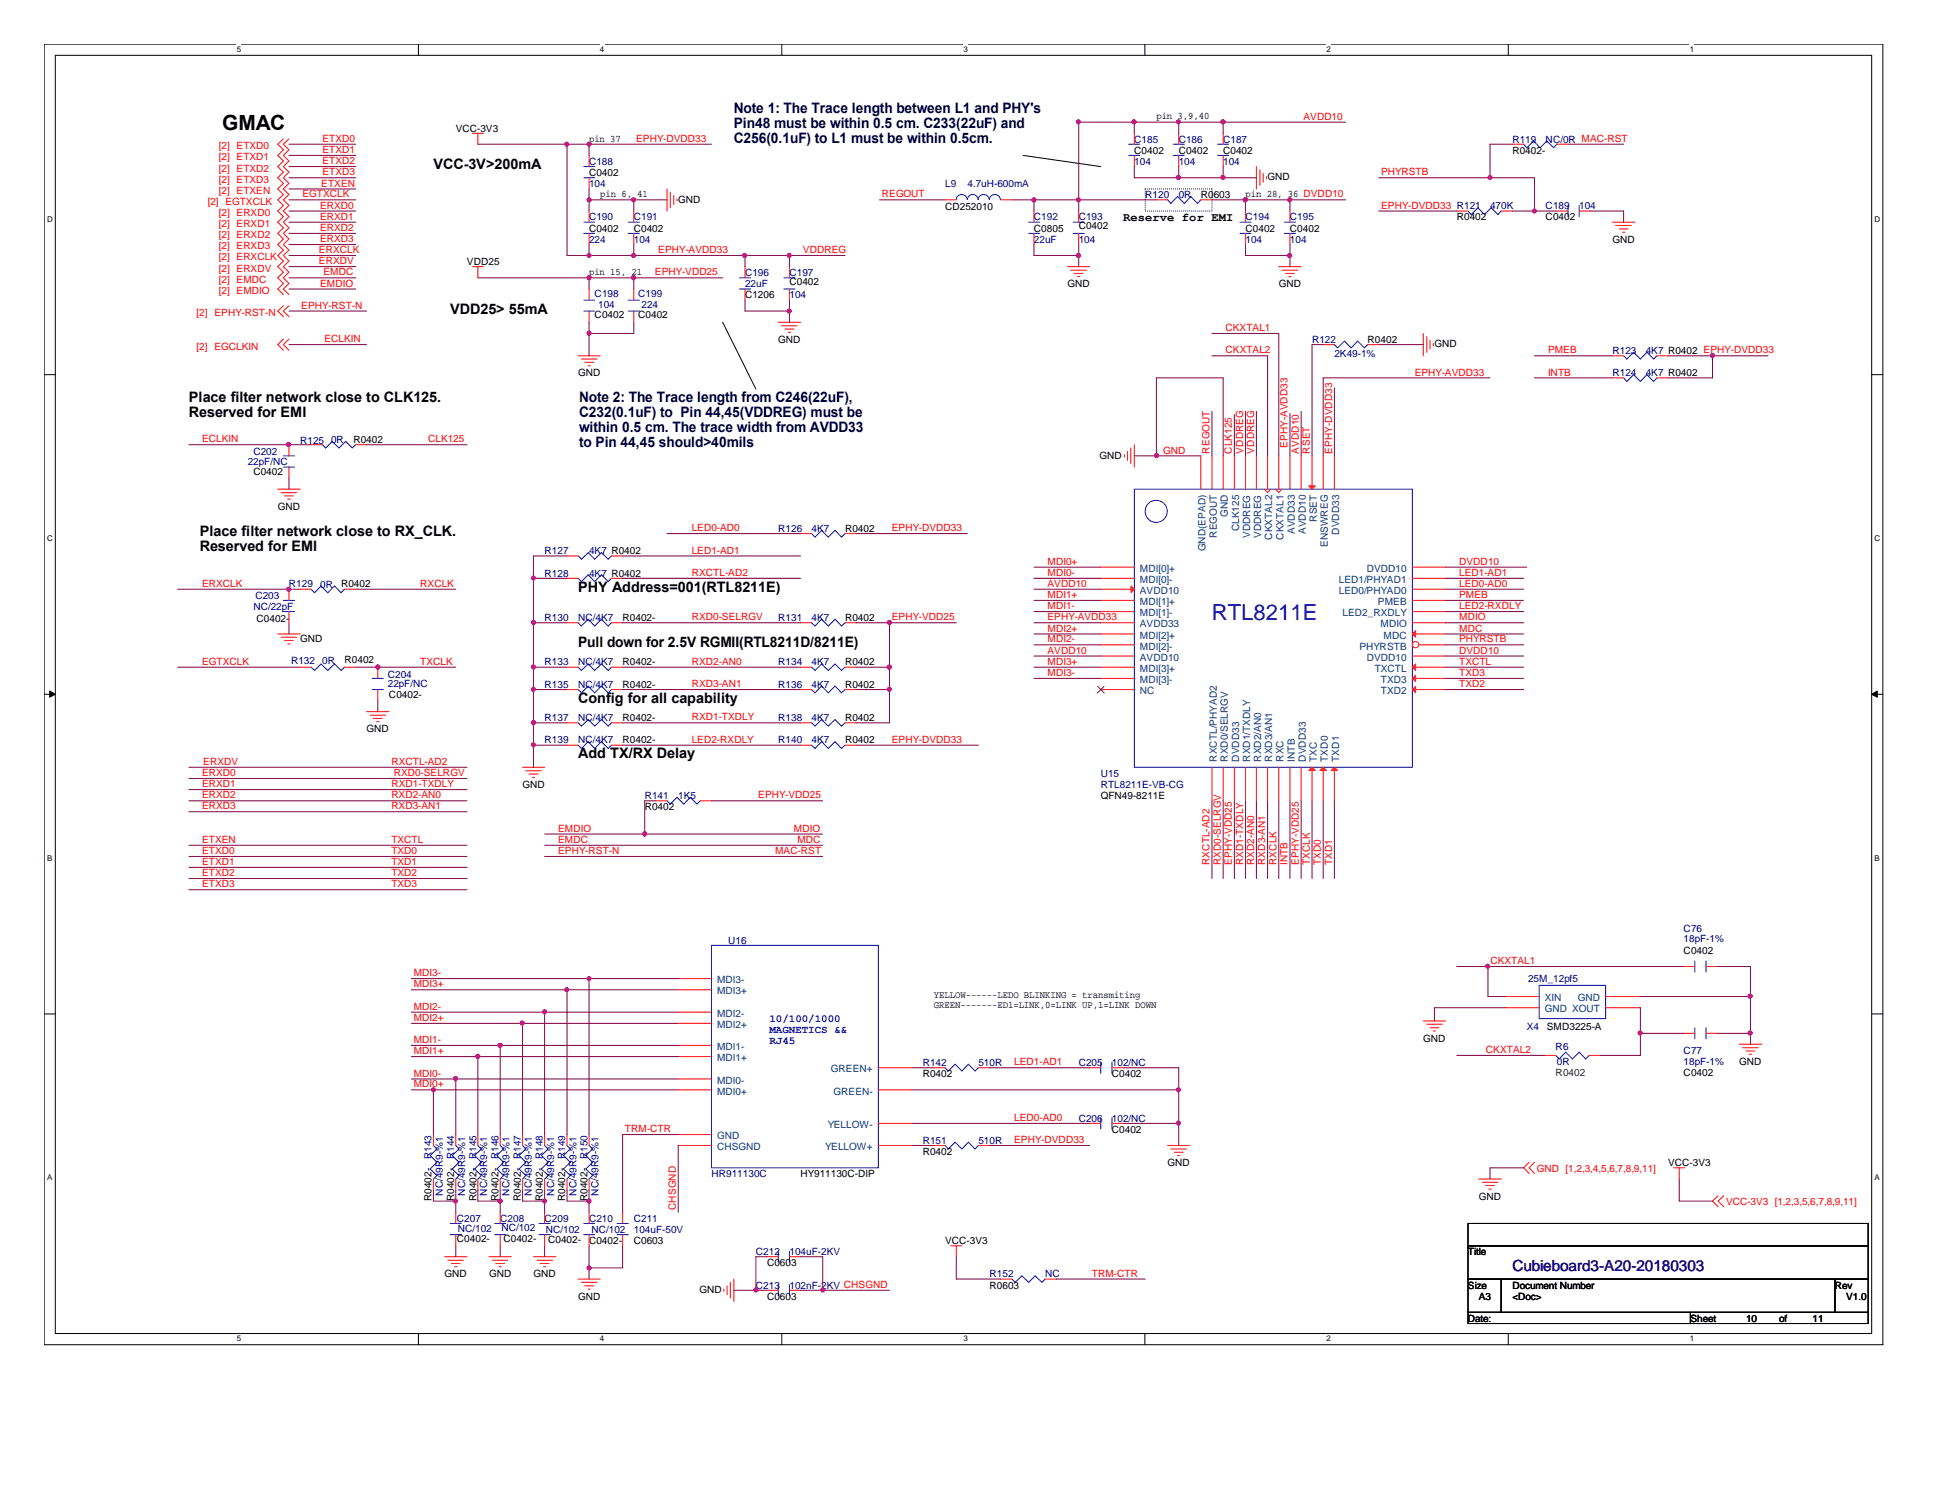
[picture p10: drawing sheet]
<svg xmlns="http://www.w3.org/2000/svg" width="279mm" height="216mm" viewBox="0 0 279 216" stroke-linecap="round" stroke-linejoin="round" font-family="sans-serif">
<defs><g id="words">
<text font-size="3.2" fill="#00f" x="174.4" y="89.2">RTL8211E</text>
<text font-size="3" x="32" y="18.7">GMAC</text>
<text font-size="2.2" fill="#400080" x="217.6" y="182.8">Cubieboard3-A20-20180303</text>
<g font-size="2.1" fill="#000040">
<text x="105.6" y="16.3">Note 1: The Trace length between L1 and PHY's</text>
<text x="105.6" y="18.4">Pin48 must be within 0.5 cm. C233(22uF) and</text>
<text x="105.6" y="20.6">C256(0.1uF) to L1 must be within 0.5cm.</text>
<text x="83.3" y="57.9">Note 2: The Trace length from C246(22uF),</text>
<text x="83.3" y="60">C232(0.1uF) to Pin 44,45(VDDREG) must be</text>
<text x="83.3" y="62.2">within 0.5 cm. The trace width from AVDD33</text>
<text x="83.3" y="64.3">to Pin 44,45 should&gt;40mils</text>
</g>
<g font-size="2.1">
<text x="62.4" y="24.3">VCC-3V&gt;200mA</text>
<text x="64.8" y="45.2">VDD25&gt; 55mA</text>
<text x="27.2" y="57.9">Place filter network close to CLK125.</text>
<text x="27.2" y="60">Reserved for EMI</text>
<text x="28.7" y="77.1">Place filter network close to RX_CLK.</text>
<text x="28.7" y="79.2">Reserved for EMI</text>
<text x="83.2" y="85.1">PHY Address=001(RTL8211E)</text>
<text x="83.2" y="93.1">Pull down for 2.5V RGMII(RTL8211D/8211E)</text>
<text x="83.2" y="101.1">Config for all capability</text>
<text x="83.2" y="109.1">Add TX/RX Delay</text>
</g>
<text font-size="1.7" x="161.6" y="31.8">Reserve for EMI</text>
<g font-size="1.6" fill="#00f">
<text x="110.7" y="147">10/100/1000</text>
<text x="110.7" y="148.6">MAGNETICS &amp;&amp;</text>
<text x="110.7" y="150.2">RJ45</text>
</g>
<g font-size="1.4">
<text x="166.4" y="17.1">pin 3,9,40</text>
<text x="65.6" y="18.9">VCC-3V3</text>
<text x="84.8" y="20.4">pin 37</text>
<text x="163.2" y="22.1">C0402</text>
<text x="169.6" y="22.1">C0402</text>
<text x="176" y="22.1">C0402</text>
<text x="217.6" y="22.1">R0402-</text>
<text x="84.8" y="25.3">C0402</text>
<text x="86.4" y="28.4">pin 6, 41</text>
<text x="97.6" y="29.2">GND</text>
<text x="172.8" y="28.5">R0603</text>
<text x="179.2" y="28.4">pin 28, 36 DVDD10</text>
<text x="182.4" y="26">GND</text>
<text x="84.8" y="33.3">C0402</text>
<text x="91.2" y="33.3">C0402</text>
<text x="136" y="30.3">CD252010</text>
<text x="148.8" y="33.3">C0805</text>
<text x="155.2" y="33">C0402</text>
<text x="179.2" y="33.3">C0402</text>
<text x="185.6" y="33.3">C0402</text>
<text x="209.6" y="31.7">R0402</text>
<text x="222.4" y="31.7">C0402</text>
<text x="232" y="34.9">GND</text>
<text x="67.2" y="38.1">VDD25</text>
<text x="84.8" y="39.5">pin 15, 21</text>
<text x="113.6" y="41">C0402</text>
<text x="153.6" y="41.3">GND</text>
<text x="184" y="41.3">GND</text>
<text x="85.6" y="45.8">C0402</text>
<text x="91.8" y="45.8">C0402</text>
<text x="107.2" y="42.9">C1206</text>
<text x="112" y="49.3">GND</text>
<text x="196.8" y="49.3">R0402</text>
<text x="206.4" y="50">GND</text>
<text x="83.2" y="54.1">GND</text>
<text x="50.8" y="63.7">R0402</text>
<text x="158.2" y="66">GND</text>
<text x="36.4" y="68.4">C0402</text>
<text x="40" y="73.3">GND</text>
<text x="121.6" y="76.5">R0402</text>
<text x="36.9" y="89.5">C0402-</text>
<text x="49.1" y="84.4">R0402</text>
<text x="89.6" y="89.3">R0402-</text>
<text x="121.6" y="89.3">R0402</text>
<text x="43.2" y="92.4">GND</text>
<text x="49.6" y="95.4">R0402</text>
<text x="89.6" y="95.7">R0402-</text>
<text x="121.6" y="95.7">R0402</text>
<text x="56" y="100.4">C0402-</text>
<text x="89.6" y="98.9">R0402-</text>
<text x="121.6" y="98.9">R0402</text>
<text x="52.7" y="105.3">GND</text>
<text x="89.6" y="106.9">R0402-</text>
<text x="89.6" y="103.7">R0402-</text>
<text x="121.6" y="103.7">R0402</text>
<text x="121.6" y="106.9">R0402</text>
<text x="75.2" y="113.3">GND</text>
<text x="92.8" y="116.5">R0402</text>
<text x="158.4" y="114.9">QFN49-8211E</text>
<text x="242.2" y="137.2">C0402</text>
<text x="134.4" y="143.6">YELLOW------LEDO BLINKING = transmiting</text>
<text x="134.4" y="145">GREEN-------ED1=LINK,0=LINK UP,1=LINK DOWN</text>
<text x="204.8" y="149.8">GND</text>
<text x="222.5" y="148.2">SMD3225-A</text>
<text x="132.8" y="154.9">R0402</text>
<text x="160" y="154.9">C0402</text>
<text x="242.2" y="154.8">C0402</text>
<text x="250.2" y="153.2">GND</text>
<text x="132.8" y="166.1">R0402</text>
<text x="160" y="162.9">C0402</text>
<text x="168" y="167.7">GND</text>
<text x="240" y="167.7">VCC-3V3</text>
<text x="62.1" y="172.8" transform="rotate(-90 62.1 172.8)">R0402-</text>
<text x="65.3" y="172.8" transform="rotate(-90 65.3 172.8)">R0402-</text>
<text x="68.5" y="172.8" transform="rotate(-90 68.5 172.8)">R0402-</text>
<text x="71.7" y="172.8" transform="rotate(-90 71.7 172.8)">R0402-</text>
<text x="74.9" y="172.8" transform="rotate(-90 74.9 172.8)">R0402-</text>
<text x="78.1" y="172.8" transform="rotate(-90 78.1 172.8)">R0402-</text>
<text x="81.3" y="172.8" transform="rotate(-90 81.3 172.8)">R0402-</text>
<text x="84.5" y="172.8" transform="rotate(-90 84.5 172.8)">R0402-</text>
<text x="115.2" y="169.3">HY911130C-DIP</text>
<text x="212.8" y="172.6">GND</text>
<text x="65.7" y="178.6">C0402-</text>
<text x="72.4" y="178.6">C0402-</text>
<text x="78.9" y="178.8">C0402-</text>
<text x="84.8" y="178.9">C0402-</text>
<text x="91.2" y="178.9">C0603</text>
<text x="136" y="178.9">VCC-3V3</text>
<text x="64" y="183.7">GND</text>
<text x="70.4" y="183.7">GND</text>
<text x="76.8" y="183.7">GND</text>
<text x="100.6" y="186">GND</text>
<text x="110.4" y="182.1">C0603</text>
<text x="142.4" y="185.3">R0603</text>
<text x="211.2" y="180.6">Title</text>
<text x="211.2" y="185.3">Size</text>
<text x="217.6" y="185.3">Document Number</text>
<text x="264" y="185.3">Rev</text>
<text x="83.2" y="186.9">GND</text>
<text x="110.4" y="186.9">C0603</text>
<text x="211.2" y="190.1">Date:</text>
<text x="212.8" y="186.9">A3</text>
<text x="217.6" y="186.9">&lt;Doc&gt;</text>
<text x="243.2" y="190.1">Sheet</text>
<text x="251.2" y="190.1">10</text>
<text x="256" y="190.1">of</text>
<text x="260.8" y="190.1">11</text>
<text x="265.6" y="186.9">V1.0</text>
</g>
<g font-size="1.4" fill="#f00">
<text x="187.5" y="17.2">AVDD10</text>
<text x="31.5" y="21.5">[2] ETXD0</text>
<text x="31.5" y="23.1">[2] ETXD1</text>
<text x="46.4" y="23.6">ETXD2</text>
<text x="46.4" y="22">ETXD1</text>
<text x="46.4" y="20.4">ETXD0</text>
<text x="91.5" y="20.4">EPHY-DVDD33</text>
<text x="29.9" y="29.5">[2] EGTXCLK</text>
<text x="31.5" y="24.7">[2] ETXD2</text>
<text x="31.5" y="26.3">[2] ETXD3</text>
<text x="31.5" y="27.9">[2] ETXEN</text>
<text x="43.5" y="28.4">EGTXCLK</text>
<text x="46.2" y="26.8">ETXEN</text>
<text x="46.4" y="25.2">ETXD3</text>
<text x="126.9" y="28.4">REGOUT</text>
<text x="198.7" y="25.2">PHYRSTB</text>
<text x="31.5" y="31.1">[2] ERXD0</text>
<text x="31.5" y="32.7">[2] ERXD1</text>
<text x="31.5" y="34.3">[2] ERXD2</text>
<text x="31.5" y="35.9">[2] ERXD3</text>
<text x="46.1" y="34.8">ERXD3</text>
<text x="46.1" y="33.2">ERXD2</text>
<text x="46.1" y="31.6">ERXD1</text>
<text x="46.1" y="30">ERXD0</text>
<text x="198.7" y="30">EPHY-DVDD33 R121</text>
<text x="31.5" y="37.5">[2] ERXCLK</text>
<text x="31.5" y="39.1">[2] ERXDV</text>
<text x="31.5" y="40.7">[2] EMDC</text>
<text x="45.9" y="36.4">ERXCLK</text>
<text x="45.9" y="38">ERXDV</text>
<text x="46.1" y="41.2">EMDIO</text>
<text x="46.5" y="39.6">EMDC</text>
<text x="94.2" y="39.6">EPHY-VDD25</text>
<text x="94.7" y="36.4">EPHY-AVDD33</text>
<text x="115.5" y="36.4">VDDREG</text>
<text x="28.3" y="45.5">[2] EPHY-RST-N</text>
<text x="31.5" y="42.3">[2] EMDIO</text>
<text x="43.3" y="44.4">EPHY-RST-N</text>
<text x="176.3" y="47.6">CKXTAL1</text>
<text x="28.3" y="50.3">[2] EGCLKIN</text>
<text x="46.7" y="49.2">ECLKIN</text>
<text x="176.3" y="50.8">CKXTAL2</text>
<text x="222.7" y="50.8">PMEB</text>
<text x="203.5" y="54">EPHY-AVDD33</text>
<text x="222.7" y="54">INTB</text>
<text x="29.1" y="63.6">ECLKIN</text>
<text x="61.6" y="63.6">CLK125</text>
<text x="167.3" y="65.2">GND</text>
<text x="174" y="65.2" transform="rotate(-90 174 65.2)">REGOUT</text>
<text x="177.2" y="65.2" transform="rotate(-90 177.2 65.2)">CLK125</text>
<text x="178.9" y="65.2" transform="rotate(-90 178.9 65.2)">VDDREG</text>
<text x="180.4" y="65.2" transform="rotate(-90 180.4 65.2)">VDDREG</text>
<text x="185.3" y="64.4" transform="rotate(-90 185.3 64.4)">EPHY-AVDD33</text>
<text x="186.9" y="65.2" transform="rotate(-90 186.9 65.2)">AVDD10</text>
<text x="188.4" y="65.2" transform="rotate(-90 188.4 65.2)">RSET</text>
<text x="191.6" y="65.2" transform="rotate(-90 191.6 65.2)">EPHY-DVDD33</text>
<text x="99.5" y="76.4">LED0-AD0</text>
<text x="128.3" y="76.4">EPHY-DVDD33</text>
<text x="99.5" y="79.6">LED1-AD1</text>
<text x="99.5" y="82.8">RXCTL-AD2</text>
<text x="150.7" y="82.8">MDI0-</text>
<text x="150.7" y="81.2">MDI0+</text>
<text x="209.9" y="82.8">LED1-AD1</text>
<text x="209.9" y="81.2">DVDD10</text>
<text x="29.1" y="84.4">ERXCLK</text>
<text x="60.5" y="84.4">RXCLK</text>
<text x="99.5" y="89.2">RXD0-SELRGV</text>
<text x="128.3" y="89.2">EPHY-VDD25</text>
<text x="150.7" y="84.4">AVDD10</text>
<text x="150.7" y="89.2">EPHY-AVDD33</text>
<text x="150.7" y="87.6">MDI1-</text>
<text x="150.7" y="86">MDI1+</text>
<text x="209.9" y="86">PMEB</text>
<text x="209.9" y="87.6">LED2-RXDLY</text>
<text x="209.9" y="89.2">MDIO</text>
<text x="209.9" y="84.4">LED0-AD0</text>
<text x="29.1" y="95.6">EGTXCLK</text>
<text x="60.5" y="95.6">TXCLK</text>
<text x="99.5" y="95.6">RXD2-AN0</text>
<text x="150.7" y="92.4">MDI2-</text>
<text x="150.7" y="95.6">MDI3+</text>
<text x="150.7" y="94">AVDD10</text>
<text x="150.7" y="90.8">MDI2+</text>
<text x="209.9" y="94">DVDD10</text>
<text x="209.9" y="90.8">MDC</text>
<text x="209.9" y="92.4">PHYRSTB</text>
<text x="209.9" y="95.6">TXCTL</text>
<text x="99.5" y="98.8">RXD3-AN1</text>
<text x="150.7" y="97.2">MDI3-</text>
<text x="209.9" y="97.2">TXD3</text>
<text x="209.9" y="98.8">TXD2</text>
<text x="99.5" y="103.6">RXD1-TXDLY</text>
<text x="99.5" y="106.8">LED2-RXDLY</text>
<text x="128.3" y="106.8">EPHY-DVDD33</text>
<text x="29.1" y="111.6">ERXD0</text>
<text x="29.1" y="113.2">ERXD1</text>
<text x="29.3" y="110">ERXDV</text>
<text x="56.3" y="110">RXCTL-AD2</text>
<text x="56.3" y="113.2">RXD1-TXDLY</text>
<text x="56.6" y="111.6">RXD0-SELRGV</text>
<text x="29.1" y="114.9">ERXD2</text>
<text x="29.1" y="116.4">ERXD3</text>
<text x="56.3" y="114.9">RXD2-AN0</text>
<text x="56.3" y="116.4">RXD3-AN1</text>
<text x="80.3" y="119.6">EMDIO</text>
<text x="109.1" y="114.9">EPHY-VDD25</text>
<text x="114.2" y="119.6">MDIO</text>
<text x="29.1" y="121.2">ETXEN</text>
<text x="29.1" y="122.9">ETXD0</text>
<text x="29.1" y="124.4">ETXD1</text>
<text x="56.3" y="121.2">TXCTL</text>
<text x="56.3" y="122.9">TXD0</text>
<text x="56.3" y="124.4">TXD1</text>
<text x="80.3" y="122.9">EPHY-RST-N</text>
<text x="80.3" y="121.2">EMDC</text>
<text x="111.5" y="122.9">MAC-RST</text>
<text x="114.7" y="121.2">MDC</text>
<text x="174" y="124.4" transform="rotate(-90 174 124.4)">RXCTL-AD2</text>
<text x="175.6" y="124.4" transform="rotate(-90 175.6 124.4)">RXD0-SELRGV</text>
<text x="177.2" y="124.4" transform="rotate(-90 177.2 124.4)">EPHY-VDD25</text>
<text x="178.9" y="124.4" transform="rotate(-90 178.9 124.4)">RXD1-TXDLY</text>
<text x="180.4" y="124.4" transform="rotate(-90 180.4 124.4)">RXD2-AN0</text>
<text x="182" y="124.4" transform="rotate(-90 182 124.4)">RXD3-AN1</text>
<text x="183.6" y="124.4" transform="rotate(-90 183.6 124.4)">RXCLK</text>
<text x="185.3" y="124.4" transform="rotate(-90 185.3 124.4)">INTB</text>
<text x="186.9" y="124.4" transform="rotate(-90 186.9 124.4)">EPHY-VDD25</text>
<text x="188.4" y="124.4" transform="rotate(-90 188.4 124.4)">TXCLK</text>
<text x="190" y="124.4" transform="rotate(-90 190 124.4)">TXD0</text>
<text x="191.6" y="124.4" transform="rotate(-90 191.6 124.4)">TXD1</text>
<text x="29.1" y="126">ETXD2</text>
<text x="29.1" y="127.6">ETXD3</text>
<text x="56.3" y="126">TXD2</text>
<text x="56.3" y="127.6">TXD3</text>
<text x="59.5" y="140.4">MDI3-</text>
<text x="59.5" y="142">MDI3+</text>
<text x="214.4" y="138.7">CKXTAL1</text>
<text x="59.5" y="146.9">MDI2+</text>
<text x="59.5" y="145.2">MDI2-</text>
<text x="59.5" y="154.9">MDI0-</text>
<text x="59.5" y="151.6">MDI1+</text>
<text x="59.5" y="150">MDI1-</text>
<text x="145.9" y="153.2">LED1-AD1</text>
<text x="213.8" y="151.5">CKXTAL2</text>
<text x="59.5" y="156.4">MDI0+</text>
<text x="145.9" y="161.2">LED0-AD0</text>
<text x="89.9" y="162.9">TRM-CTR</text>
<text x="145.9" y="164.4">EPHY-DVDD33</text>
<text x="221.1" y="168.5">GND [1,2,3,4,5,6,7,8,9,11]</text>
<text x="248.3" y="173.4">VCC-3V3 [1,2,3,5,6,7,8,9,11]</text>
<text x="97.2" y="174" transform="rotate(-90 97.2 174)">CHSGND</text>
<text x="157.1" y="183.6">TRM-CTR</text>
</g>
<g font-size="1.4" fill="#000080">
<text x="84.8" y="23.7">C188</text>
<text x="163.2" y="20.5">C185</text>
<text x="163.2" y="23.7">104</text>
<text x="169.6" y="20.5">C186</text>
<text x="169.6" y="23.7">104</text>
<text x="176" y="20.5">C187</text>
<text x="176" y="23.7">104</text>
<text x="217.6" y="20.5">R119</text>
<text x="222.4" y="20.5">NC/0R MAC-RST</text>
<text x="84.8" y="26.9">104</text>
<text x="136" y="26.9">L9</text>
<text x="139.2" y="26.9">4.7uH-600mA</text>
<text x="164.8" y="28.5">R120</text>
<text x="169.6" y="28.5">0R</text>
<text x="84.8" y="31.7">C190</text>
<text x="84.8" y="34.9">224</text>
<text x="91.2" y="31.7">C191</text>
<text x="91.2" y="34.9">104</text>
<text x="148.8" y="31.7">C192</text>
<text x="148.8" y="34.9">22uF</text>
<text x="155.2" y="31.7">C193</text>
<text x="155.2" y="34.9">104</text>
<text x="179.2" y="31.7">C194</text>
<text x="179.2" y="34.9">104</text>
<text x="185.6" y="31.7">C195</text>
<text x="185.6" y="34.9">104</text>
<text x="214.4" y="30.1">470K</text>
<text x="222.4" y="30.1">C189</text>
<text x="227.2" y="30.1">104</text>
<text x="107.2" y="39.7">C196</text>
<text x="107.2" y="41.3">22uF</text>
<text x="113.6" y="39.7">C197</text>
<text x="85.6" y="42.8">C198</text>
<text x="86.1" y="44.4">104</text>
<text x="91.8" y="42.8">C199</text>
<text x="92.3" y="44.4">224</text>
<text x="113.6" y="42.9">104</text>
<text x="188.8" y="49.3">R122</text>
<text x="192" y="51.4">2K49-1%</text>
<text x="232" y="50.9">R123</text>
<text x="236.8" y="50.9">4K7 R0402 EPHY-DVDD33</text>
<text x="232" y="54.1">R124</text>
<text x="236.8" y="54.1">4K7 R0402</text>
<text x="36.4" y="65.5">C202</text>
<text x="43.2" y="63.9">R125</text>
<text x="47.6" y="63.7">0R</text>
<text x="35.6" y="66.9">22pF/NC</text>
<text x="112" y="76.5">R126</text>
<text x="116.8" y="76.5">4K7</text>
<text x="78.4" y="79.7">R127</text>
<text x="78.4" y="82.9">R128</text>
<text x="84.8" y="79.7">4K7 R0402</text>
<text x="84.8" y="82.9">4K7 R0402</text>
<text x="36.4" y="87.7">NC/22pF</text>
<text x="36.7" y="86.1">C203</text>
<text x="41.6" y="84.4">R129</text>
<text x="46.1" y="84.5">0R</text>
<text x="78.4" y="89.3">R130</text>
<text x="83.2" y="89.3">NC/4K7</text>
<text x="112" y="89.3">R131</text>
<text x="116.8" y="89.3">4K7</text>
<text x="41.9" y="95.5">R132</text>
<text x="46.3" y="95.5">0R</text>
<text x="78.4" y="95.7">R133</text>
<text x="83.2" y="95.7">NC/4K7</text>
<text x="112" y="95.7">R134</text>
<text x="116.8" y="95.7">4K7</text>
<text x="55.8" y="97.5">C204</text>
<text x="55.8" y="98.8">22pF/NC</text>
<text x="78.4" y="98.9">R135</text>
<text x="83.2" y="98.9">NC/4K7</text>
<text x="112" y="98.9">R136</text>
<text x="116.8" y="98.9">4K7</text>
<text x="78.4" y="106.9">R139</text>
<text x="78.4" y="103.7">R137</text>
<text x="83.2" y="106.9">NC/4K7</text>
<text x="83.2" y="103.7">NC/4K7</text>
<text x="112" y="103.7">R138</text>
<text x="112" y="106.9">R140</text>
<text x="116.8" y="103.7">4K7</text>
<text x="116.8" y="106.9">4K7</text>
<text x="158.4" y="111.7">U15</text>
<text x="158.4" y="113.3">RTL8211E-VB-CG</text>
<text x="92.8" y="114.9">R141</text>
<text x="97.6" y="114.9">1K5</text>
<text x="104.8" y="135.7">U16</text>
<text x="242.2" y="134">C76</text>
<text x="242.2" y="135.6">18pF-1%</text>
<text x="219.8" y="141.2">25M_12pf5</text>
<text x="219.7" y="148.2">X4</text>
<text x="132.8" y="153.3">R142</text>
<text x="140.8" y="153.3">510R</text>
<text x="155.2" y="153.3">C205</text>
<text x="160" y="153.3">102/NC</text>
<text x="223.8" y="151.1">R6</text>
<text x="224" y="153.2">0R</text>
<text x="242.2" y="151.6">C77</text>
<text x="242.2" y="153.2">18pF-1%</text>
<text x="155.2" y="161.3">C206</text>
<text x="160" y="161.3">102/NC</text>
<text x="62.1" y="166.7" transform="rotate(-90 62.1 166.7)">R143</text>
<text x="65.3" y="166.7" transform="rotate(-90 65.3 166.7)">R144</text>
<text x="68.5" y="166.7" transform="rotate(-90 68.5 166.7)">R145</text>
<text x="71.7" y="166.7" transform="rotate(-90 71.7 166.7)">R146</text>
<text x="74.9" y="166.7" transform="rotate(-90 74.9 166.7)">R147</text>
<text x="78.1" y="166.7" transform="rotate(-90 78.1 166.7)">R148</text>
<text x="81.3" y="166.7" transform="rotate(-90 81.3 166.7)">R149</text>
<text x="84.5" y="166.7" transform="rotate(-90 84.5 166.7)">R150</text>
<text x="132.8" y="164.5">R151</text>
<text x="140.8" y="164.5">510R</text>
<text x="63.7" y="172" transform="rotate(-90 63.7 172)">NC/49R9-%1</text>
<text x="66.9" y="172" transform="rotate(-90 66.9 172)">NC/49R9-%1</text>
<text x="70.1" y="172" transform="rotate(-90 70.1 172)">NC/49R9-%1</text>
<text x="73.3" y="172" transform="rotate(-90 73.3 172)">NC/49R9-%1</text>
<text x="76.5" y="172" transform="rotate(-90 76.5 172)">NC/49R9-%1</text>
<text x="79.7" y="172" transform="rotate(-90 79.7 172)">NC/49R9-%1</text>
<text x="82.9" y="172" transform="rotate(-90 82.9 172)">NC/49R9-%1</text>
<text x="86.1" y="172" transform="rotate(-90 86.1 172)">NC/49R9-%1</text>
<text x="102.4" y="169.3">HR911130C</text>
<text x="65.7" y="175.7">C207</text>
<text x="65.9" y="177.2">NC/102</text>
<text x="72" y="175.7">C208</text>
<text x="72.1" y="177">NC/102</text>
<text x="78.4" y="175.7">C209</text>
<text x="78.5" y="177.3">NC/102</text>
<text x="84.8" y="175.7">C210</text>
<text x="85.1" y="177.3">NC/102</text>
<text x="91.2" y="175.7">C211</text>
<text x="91.2" y="177.3">104uF-50V</text>
<text x="108.8" y="185.3">C213</text>
<text x="108.8" y="180.6">C212</text>
<text x="113.6" y="185.3">102nF-2KV CHSGND</text>
<text x="113.6" y="180.6">104uF-2KV</text>
<text x="142.4" y="183.7">R152</text>
<text x="150.4" y="183.7">NC</text>
</g>
<g font-size="1.4" fill="#004080">
<text x="175" y="77.3" transform="rotate(-90 175 77.3)">REGOUT</text>
<text x="176.7" y="74.4" transform="rotate(-90 176.7 74.4)">GND</text>
<text x="178.3" y="76.4" transform="rotate(-90 178.3 76.4)">CLK125</text>
<text x="179.9" y="77.4" transform="rotate(-90 179.9 77.4)">VDDREG</text>
<text x="181.4" y="77.4" transform="rotate(-90 181.4 77.4)">VDDREG</text>
<text x="183" y="77.6" transform="rotate(-90 183 77.6)">CKXTAL2</text>
<text x="184.7" y="77.6" transform="rotate(-90 184.7 77.6)">CKXTAL1</text>
<text x="186.3" y="76.8" transform="rotate(-90 186.3 76.8)">AVDD33</text>
<text x="187.9" y="76.8" transform="rotate(-90 187.9 76.8)">AVDD10</text>
<text x="189.4" y="75.1" transform="rotate(-90 189.4 75.1)">RSET</text>
<text x="192.7" y="76.9" transform="rotate(-90 192.7 76.9)">DVDD33</text>
<text x="164" y="82.3">MDI[0]+</text>
<text x="164" y="83.9">MDI[0]-</text>
<text x="173.4" y="79.3" transform="rotate(-90 173.4 79.3)">GND(EPAD)</text>
<text x="191.1" y="78.7" transform="rotate(-90 191.1 78.7)">ENSWREG</text>
<text x="192.6" y="83.9">LED1/PHYAD1</text>
<text x="196.6" y="82.3">DVDD10</text>
<text x="164" y="85.4">AVDD10</text>
<text x="164" y="87">MDI[1]+</text>
<text x="164" y="88.6">MDI[1]-</text>
<text x="192.6" y="85.4">LED0/PHYAD0</text>
<text x="193.2" y="88.6">LED2_RXDLY</text>
<text x="198.2" y="87">PMEB</text>
<text x="164" y="90.3">AVDD33</text>
<text x="164" y="91.9">MDI[2]+</text>
<text x="164" y="93.4">MDI[2]-</text>
<text x="164" y="95">AVDD10</text>
<text x="195.6" y="93.4">PHYRSTB</text>
<text x="196.6" y="95">DVDD10</text>
<text x="198.6" y="90.3">MDIO</text>
<text x="199.1" y="91.9">MDC</text>
<text x="164" y="96.6">MDI[3]+</text>
<text x="164" y="98.3">MDI[3]-</text>
<text x="164" y="99.9">NC</text>
<text x="197.8" y="96.6">TXCTL</text>
<text x="198.7" y="99.9">TXD2</text>
<text x="198.7" y="98.3">TXD3</text>
<text x="175" y="109.6" transform="rotate(-90 175 109.6)">RXCTL/PHYAD2</text>
<text x="176.7" y="109.6" transform="rotate(-90 176.7 109.6)">RXD0/SELRGV</text>
<text x="178.3" y="109.6" transform="rotate(-90 178.3 109.6)">DVDD33</text>
<text x="179.9" y="109.6" transform="rotate(-90 179.9 109.6)">RXD1/TXDLY</text>
<text x="181.4" y="109.6" transform="rotate(-90 181.4 109.6)">RXD2/AN0</text>
<text x="183" y="109.6" transform="rotate(-90 183 109.6)">RXD3/AN1</text>
<text x="184.7" y="109.6" transform="rotate(-90 184.7 109.6)">RXC</text>
<text x="186.3" y="109.6" transform="rotate(-90 186.3 109.6)">INTB</text>
<text x="187.9" y="109.6" transform="rotate(-90 187.9 109.6)">DVDD33</text>
<text x="189.4" y="109.6" transform="rotate(-90 189.4 109.6)">TXC</text>
<text x="191.1" y="109.6" transform="rotate(-90 191.1 109.6)">TXD0</text>
<text x="192.7" y="109.6" transform="rotate(-90 192.7 109.6)">TXD1</text>
<text x="103.2" y="143">MDI3+</text>
<text x="103.2" y="141.4">MDI3-</text>
<text x="103.2" y="147.9">MDI2+</text>
<text x="103.2" y="146.3">MDI2-</text>
<text x="222.2" y="144">XIN</text>
<text x="222.2" y="145.6">GND XOUT</text>
<text x="227" y="144">GND</text>
<text x="103.2" y="155.9">MDI0-</text>
<text x="103.2" y="152.7">MDI1+</text>
<text x="103.2" y="151">MDI1-</text>
<text x="119.5" y="154.3">GREEN+</text>
<text x="103.2" y="157.4">MDI0+</text>
<text x="119.9" y="157.4">GREEN-</text>
<text x="103.2" y="165.4">CHSGND</text>
<text x="103.2" y="163.9">GND</text>
<text x="118.7" y="165.4">YELLOW+</text>
<text x="119.1" y="162.3">YELLOW-</text>
</g>
<text font-size="1.4" fill="#008000" x="223.8" y="154.8">R0402</text>
<g font-size="1.1">
<text x="34.1" y="7.5">5</text>
<text x="86.3" y="7.5">4</text>
<text x="138.6" y="7.5">3</text>
<text x="190.8" y="7.5">2</text>
<text x="243.1" y="7.5">1</text>
<text x="6.8" y="31.9">D</text>
<text x="269.7" y="31.9">D</text>
<text x="6.8" y="77.8">C</text>
<text x="269.7" y="77.8">C</text>
<text x="6.8" y="123.8">B</text>
<text x="269.7" y="123.8">B</text>
<text x="6.8" y="169.8">A</text>
<text x="269.7" y="169.8">A</text>
<text x="34.1" y="193">5</text>
<text x="86.3" y="193">4</text>
<text x="138.6" y="193">3</text>
<text x="190.8" y="193">2</text>
<text x="243.1" y="193">1</text>
</g>
</g></defs>
<path d="M6.3 6.3h264.6v187.1h-264.6zM8 8h261.3v183.8h-261.3z" fill="none" stroke="#000" stroke-width=".14"/>
<g fill="#fff">
<path d="M34.1 6.4h.6v1.3h-.6z"/>
<path d="M34.1 191.9h.6v1.3h-.6z"/>
</g>
<path d="M60.2 6.3v1.7M60.2 191.8v1.6" fill="none" stroke="#000" stroke-width=".14"/>
<g fill="#fff">
<path d="M86.3 6.4h.6v1.3h-.6z"/>
<path d="M86.3 191.9h.6v1.3h-.6z"/>
</g>
<path d="M112.5 6.3v1.7M112.5 191.8v1.6" fill="none" stroke="#000" stroke-width=".14"/>
<g fill="#fff">
<path d="M138.6 6.4h.6v1.3h-.6z"/>
<path d="M138.6 191.9h.6v1.3h-.6z"/>
</g>
<path d="M164.7 6.3v1.7M164.7 191.8v1.6" fill="none" stroke="#000" stroke-width=".14"/>
<g fill="#fff">
<path d="M190.8 6.4h.6v1.3h-.6z"/>
<path d="M190.8 191.9h.6v1.3h-.6z"/>
</g>
<path d="M217 6.3v1.7M217 191.8v1.6" fill="none" stroke="#000" stroke-width=".14"/>
<g fill="#fff">
<path d="M243.1 6.4h.6v1.3h-.6z"/>
<path d="M243.1 191.9h.6v1.3h-.6z"/>
<path d="M6.8 30.8h.7v1.3h-.7z"/>
<path d="M269.7 30.8h.8v1.3h-.8z"/>
<path d="M6.8 76.7h.7v1.4h-.7z"/>
<path d="M269.7 76.7h.8v1.4h-.8z"/>
</g>
<path d="M6.3 53.9h1.7M269.3 53.9h1.6" fill="none" stroke="#000" stroke-width=".14"/>
<g fill="#fff">
<path d="M6.8 122.7h.7v1.3h-.7z"/>
<path d="M269.7 122.7h.7v1.3h-.7z"/>
</g>
<path d="M6.3 99.9h1.7M269.3 99.9h1.6" fill="none" stroke="#000" stroke-width=".14"/>
<g fill="#000" stroke="#000" stroke-width=".14">
<path d="M7.2 99.4l.8 .5-.8 .4z" fill-rule="evenodd"/>
<path d="M269.3 99.9l.8-.5v.9z" fill-rule="evenodd"/>
</g>
<g fill="#fff">
<path d="M6.8 168.7h.7v1.3h-.7z"/>
<path d="M269.7 168.7h.7v1.3h-.7z"/>
</g>
<path d="M147.2 22.4l11.2 1.6M104 46.4l4.8 9.6M6.3 145.8h1.7M269.3 145.8h1.6M211.2 176h57.6v3.2h-57.6zM211.2 179.2h57.6v4.8h-57.6zM211.2 184h4.8v4.8h-4.8zM211.2 188.8h32v1.6h-32zM216 184h48v4.8h-48zM243.2 188.8h25.6v1.6h-25.6zM264 184h4.8v4.8h-4.8z" fill="none" stroke="#000" stroke-width=".14"/>
<path d="M164.8 27.2v3.2M164.8 27.2h9.6M174.4 27.2v3.2M174.4 30.4h-9.6" fill="none" stroke="#000" stroke-width=".14" stroke-dasharray="0 .3"/>
<g fill="none" stroke="#f00" stroke-width=".14">
<path d="M40.8 20l-.8 .7 .8 .8-.8 .9 .8 .8-.8 .8 .8 .8-.8 .8 .8 .8-.8 .8 .8 .8-.8 .7 .8 .8-.8 .9 .8 .8-.8 .8 .8 .8-.8 .8 .8 .8-.8 .8 .8 .8-.8 .7 .8 .8-.8 .9 .8 .8-.8 .8 .8 .8-.8 .8 .8 .8M41.6 20l-.8 .7 .8 .8-.8 .9 .8 .8-.8 .8 .8 .8-.8 .8 .8 .8-.8 .8 .8 .8-.8 .7 .8 .8-.8 .9 .8 .8-.8 .8 .8 .8-.8 .8 .8 .8-.8 .8 .8 .8-.8 .7 .8 .8-.8 .9 .8 .8-.8 .8 .8 .8-.8 .8 .8 .8M68 19.2h1.6M68.7 19.2v1.5M169.6 19.2v1.5M176 19.2v1.5M68 38.4h1.6M68.7 38.4v1.6M91.2 30.4v1.6M91.2 33.6v1.6M96 27.2v3.2M96.4 27.6v2.3"/>
<path d="M96.9 28.1v1.3M97.4 28.6v.3M148.8 30.4v1.6M148.8 33.6v1.6M153.6 38.4h3.2M154.1 38.9h2.2M154.5 39.3h1.3M155 39.8h.3M155.2 30.4v1.6M155.2 33.6v1.6M166.4 28.7h1.6M169.6 22.4v1.6"/>
<path d="M172.8 28.7h1.6M176 22.4v1.6M179.2 30.4v1.6M179.2 33.6v1.6M180.8 24v3.2M181.3 24.4v2.3M181.7 24.9v1.3M182.2 25.4v.3M184 38.4h3.2M184.4 38.9h2.3M185 39.3h1.2M185.4 39.8h.4"/>
<path d="M185.6 30.4v1.6M185.6 33.6v1.6M217.6 20.7h1.6M224 30.4h1.6M224 20.7h1.6M227.2 30.4h1.6M232 32h3.2M232.5 32.4h2.2M233 32.9h1.2M233.4 33.4h.4M40.8 48.8l-.8 .8 .8 .8M40.8 44l-.8 .7 .8 .9"/>
<path d="M41.6 48.8l-.8 .8 .8 .8M41.6 44l-.8 .7 .8 .9M83.2 51.2h3.2M83.7 51.6h2.2M84.1 52.1h1.3M84.6 52.6h.3M112 46.4h3.2M112.4 46.9h2.3M112.9 47.3h1.3M113.4 47.8h.3M190.4 49.6h1.6M196.8 49.6h1.6"/>
<path d="M204.8 48v3.2M205.3 48.4v2.3M205.7 48.9v1.3M206.2 49.4v.3M232 51.2h1.6M232 54.4h1.6M238.4 51.2h1.6M238.4 54.4h1.6M40 70.4h3.2M40.4 70.9h2.3M40.9 71.3h1.3M41.4 71.8h.3"/>
<path d="M81.6 80h1.6M88 80h1.6M115.2 76.8h1.6M121.6 76.8h1.6M161.8 65.4v.3M162.2 64.9v1.3M162.7 64.4v2.3M163.2 64v3.2M40 91.2h3.2M40.4 91.7h2.3M40.9 92.1h1.3M41.4 92.6h.3"/>
<path d="M43.2 96h1.5M43.2 84.8h1.5M49.6 96h1.6M49.6 84.8h1.6M54.4 96v1.6M54.4 99.2v1.6M81.6 99.2h1.6M81.6 96h1.6M81.6 83.2h1.6M88 99.2h1.6M88 96h1.6M88 83.2h1.6"/>
<path d="M115.2 99.2h1.6M115.2 96h1.6M115.2 89.6h1.6M121.6 99.2h1.6M121.6 96h1.6M121.6 89.6h1.6M158.4 91.2h4.8M158.4 99.2h4.8M158.4 96h4.8M158.4 84.8h4.8M158.4 89.6h4.8M158.4 83.2h4.8"/>
<path d="M158.4 81.6h4.8M158.4 86.4h4.8M158.4 88h4.8M158.4 92.8h4.8M158.4 94.4h4.8M158.4 97.6h4.8M203.2 99.2h4.8M203.2 96h4.8M203.2 94.4h4.8M203.2 97.6h4.8M52.7 102.4h3.3M53.3 102.9h2.2"/>
<path d="M53.7 103.3h1.3M54.2 103.8h.3M75.2 110.4h3.2M75.6 110.9h2.3M76.1 111.3h1.3M76.6 111.8h.3M81.6 107.2h1.6M88 107.2h1.6M94.4 115.2h1.6M100.8 115.2h1.6M115.2 104h1.6M121.6 104h1.6"/>
<path d="M174.4 110.4v4.8M176 110.4v4.8M177.6 110.4v4.8M179.2 110.4v4.8M180.8 110.4v4.8M182.4 110.4v4.8M184 110.4v4.8M185.6 110.4v4.8M187.2 110.4v4.8M188.8 110.4v4.8M190.4 110.4v4.8M192 110.4v4.8"/>
<path d="M97.6 156.8h4.8M97.6 155.2h4.8M97.6 152h4.8M97.6 147.2h4.8M97.6 145.6h4.8M97.6 150.4h4.8M97.6 142.4h4.8M97.6 140.8h4.8M126.4 156.8h4.8M126.4 153.6h4.8M134.4 153.6h1.6M140.8 153.6h1.6"/>
<path d="M204.8 146.9h3.2M205.3 147.3h2.2M205.7 147.8h1.3M206.2 148.3h.3M216.6 143.3h4.8M216.6 144.9h4.8M231 143.3h4.8M231 144.9h4.8M242.2 148.6h1.6M245.4 148.6h1.6M250.2 150.2h3.2M250.7 150.7h2.2"/>
<path d="M251.2 151.2h1.3M251.7 151.6h.3M65.6 163.2v1.6M65.6 169.6v1.6M68.7 163.2v1.6M68.7 169.6v1.6M72 174.4v1.6M72 177.6v1.6M75.2 163.2v1.6M75.2 169.6v1.6M78.4 163.2v1.6M78.4 169.6v1.6"/>
<path d="M78.4 174.4v1.6M78.4 177.6v1.6M81.6 163.2v1.6M81.6 169.6v1.6M84.8 163.2v1.6M84.8 169.6v1.6M84.8 174.4v1.6M84.8 177.6v1.6M89.6 174.4v1.6M89.6 177.6v1.6M97.6 164.8h4.8M97.6 163.2h4.8"/>
<path d="M126.4 164.8h4.8M126.4 161.6h4.8M134.4 164.8h1.6M136.8 179.2h1.6M137.6 179.2v1.6M140.8 164.8h1.6M168 164.8h3.2M168.4 165.3h2.3M169 165.7h1.2M169.4 166.2h.4M212.8 169.6h3.2M213.3 170.1h2.2"/>
<path d="M213.7 170.5h1.3M214.2 171h.3M220 167.2l-.8 .8 .8 .8M220.8 167.2l-.8 .8 .8 .8M240.8 168h1.6M241.6 168v1.6M247.2 172l-.8 .8 .8 .8M248 172l-.8 .8 .8 .8M64 180.8h3.2M64.4 181.3h2.3M64.9 181.7h1.3M65.4 182.2h.3"/>
<path d="M70.4 180.8h3.2M70.9 181.3h2.2M71.3 181.7h1.3M71.8 182.2h.3M76.8 180.8h3.2M77.3 181.3h2.2M77.7 181.7h1.3M78.2 182.2h.3M83.2 184h3.2M83.7 184.4h2.2M84.1 185h1.3M84.6 185.4h.3"/>
<path d="M104.1 185.4v.4M104.6 185v1.2M105.1 184.4v2.3M105.6 184v3.2M110.4 185.6h1.6M113.6 185.6h1.6M144 184h1.6M150.4 184h1.6"/>
</g>
<g fill="none" stroke="#00f" stroke-width=".14">
<path d="M90.4 33.6h1.6M90.4 32h1.6M148 33.6h1.6M148 32h1.6M154.4 33.6h1.6M154.4 32h1.6M168 28.7l.4 .6 1-1 1 1 .9-1 1 1 .5-.6M168.8 22.4h1.6M168.8 20.7h1.6M175.2 22.4h1.6M175.2 20.7h1.6M178.4 33.6h1.6"/>
<path d="M178.4 32h1.6M184.8 33.6h1.6M184.8 32h1.6M219.2 20.7l.5 .6 .9-1 1 1 .9-1 1 1 .5-.6M225.6 29.5v1.7M227.2 29.5v1.7M192 49.6l.4 .4 1-.9 1 .9 .9-.9 1 .9 .5-.4M233.6 51.2l.5 .4 .9-.9 1 .9 .9-.9 1 .9 .5-.4M233.6 54.4l.5 .5 .9-1 1 1 .9-1 1 1 .5-.5M83.2 80l.5 .4 .9-.9 1 .9 .9-.9 1 .9 .5-.4M116.8 76.8l.5 .5 .9-1 1 1 .9-1 1 1 .5-.5M163.2 70.4h40v40h-40z"/>
<path d="M44.7 84.8l.6 .5 .9-1 1 1 .9-1 1 1 .5-.5M44.7 96l.6 .4 .9-.9 1 .9 .9-.9 1 .9 .5-.4M53.6 99.2h1.6M53.6 97.6h1.6M83.2 96l.5 .4 .9-.9 1 .9 .9-.9 1 .9 .5-.4M83.2 99.2l.5 .5 .9-1 1 1 .9-1 1 1 .5-.5M83.2 83.2l.5 .5 .9-1 1 1 .9-1 1 1 .5-.5M116.8 99.2l.5 .5 .9-1 1 1 .9-1 1 1 .5-.5M116.8 96l.5 .4 .9-.9 1 .9 .9-.9 1 .9 .5-.4M116.8 89.6l.5 .4 .9-.9 1 .9 .9-.9 1 .9 .5-.4M83.2 107.2l.5 .5 .9-1 1 1 .9-1 1 1 .5-.5M96 115.2l.4 .5 1-1 1 1 .9-1 1 1 .5-.5"/>
<path d="M116.8 104l.5 .4 .9-.9 1 .9 .9-.9 1 .9 .5-.4M102.4 136h24v32h-24zM136 153.6l.4 .5 1-1 1 1 .9-1 1 1 .5-.5M221.4 141.7h9.6v4.8h-9.6zM243.8 147.8v1.6M245.4 147.8v1.6M65.6 164.8l.4 .5-.9 .9 .9 1-.9 .9 .9 1-.4 .5M68.7 164.8l.6 .5-1 .9 1 1-1 .9 1 1-.6 .5M71.2 177.6h1.6M71.2 176h1.6M75.2 164.8l.4 .5-.9 .9 .9 1-.9 .9 .9 1-.4 .5M77.6 177.6h1.6"/>
<path d="M77.6 176h1.6M78.4 164.8l.5 .5-1 .9 1 1-1 .9 1 1-.5 .5M81.6 164.8l.4 .5-.9 .9 .9 1-.9 .9 .9 1-.4 .5M84 177.6h1.6M84 176h1.6M84.8 164.8l.5 .5-1 .9 1 1-1 .9 1 1-.5 .5M88.8 177.6h1.6M88.8 176h1.6M136 164.8l.4 .5 1-1 1 1 .9-1 1 1 .5-.5M112 184.8v1.6M113.6 184.8v1.6M145.6 184l.4 .4 1-.9 1 .9 .9-.9 1 .9 .5-.4"/>
<circle cx="166.3" cy="73.5" r="1.6"/>
</g>
<g fill="#f00" stroke="#f00" stroke-width=".14">
<path d="M162.7 84.3l.5 .5-.5 .4z" fill-rule="evenodd"/>
<path d="M188.3 110.8l.5-.4 .4 .4z" fill-rule="evenodd"/>
<path d="M189.9 110.8l.5-.4 .4 .4z" fill-rule="evenodd"/>
<path d="M191.5 110.8l.5-.4 .4 .4z" fill-rule="evenodd"/>
<path d="M203.2 99.2l.5-.5v1z" fill-rule="evenodd"/>
<path d="M203.2 97.6l.5-.5v.9z" fill-rule="evenodd"/>
<path d="M203.2 96l.5-.5v.9z" fill-rule="evenodd"/>
</g>
<path d="M157.9 98.7l1 1M158.8 98.7l-.9 1" fill="none" stroke="#804000" stroke-width=".14"/>
<circle cx="203.7" cy="92.7" r=".46" fill="#fff" stroke="#f00" stroke-width=".14"/>
<g fill="none" stroke="#f00" stroke-width=".14">
<path d="M163.2 19.2v1.5M84.8 22.4v1.6M84.8 25.6v1.6M84.8 30.4v1.6M84.8 33.6v1.6M107.2 38.4v1.6M113.6 38.4v1.6M136 28.7h1.6M144 28.7h1.6M163.2 22.4v1.6M209.6 30.4h1.6M216 30.4h1.6"/>
<path d="M84.8 41.6v1.6M84.8 44.7v1.7M91.2 41.6v1.6M91.2 44.7v1.7M107.2 41.6v1.6M113.6 41.6v1.6M41.6 64v1.6M41.6 67.2v1.5M44.7 64h1.7M51.2 64h1.5M172.8 65.6v4.8M174.4 65.6v4.8"/>
<path d="M176 65.6v4.8M177.6 65.6v4.8M179.2 65.6v4.8M180.8 65.6v4.8M181.9 70.4l.5 .4 .4-.4M182.4 65.6v4.8M183.5 70.4l.5 .4 .4-.4M184 65.6v4.8M185.6 65.6v4.8M187.2 65.6v4.8M188.8 65.6v4.8M190.4 65.6v4.8"/>
<path d="M192 65.6v4.8M41.6 84.8v1.6M41.6 88v1.6M81.6 89.6h1.6M88 89.6h1.6M203.2 91.2h4.8M203.2 89.6h4.8M203.2 88h4.8M203.2 86.4h4.8M203.2 84.8h4.8M203.2 83.2h4.8M203.2 81.6h4.8"/>
<path d="M204.2 92.8h3.8M81.6 104h1.6M88 104h1.6M115.2 107.2h1.6M121.6 107.2h1.6M242.2 139h1.6M245.4 139h1.6M156.8 153.6h1.6M160 153.6h1.6M222.2 151.8h1.6M228.6 151.8h1.6M62.4 163.2v1.6"/>
<path d="M62.4 169.6v1.6M65.6 174.4v1.6M65.6 177.6v1.6M72 163.2v1.6M72 169.6v1.6M156.8 161.6h1.6M160 161.6h1.6M110.4 180.8h1.6M113.6 180.8h1.6"/>
</g>
<g fill="#f00" stroke="#f00" stroke-width=".14">
<path d="M203.2 91.2l.5-.5v1z" fill-rule="evenodd"/>
<path d="M188.3 69.9h.9l-.4 .5z" fill-rule="evenodd"/>
</g>
<g fill="none" stroke="#00f" stroke-width=".14">
<path d="M84 25.6h1.6M84 24h1.6M84 33.6h1.6M84 32h1.6M106.4 40h1.6M112.8 40h1.6M137.6 28.7a.79 .79 0 0 1 .8-.7 .79 .79 0 0 1 .7 .7M139.2 28.7a.76 .76 0 0 1 .8-.7 .76 .76 0 0 1 .7 .7M140.8 28.7a.79 .79 0 0 1 .7-.7 .79 .79 0 0 1 .8 .7M142.4 28.7a.79 .79 0 0 1 .8-.7 .79 .79 0 0 1 .7 .7M162.4 22.4h1.6M162.4 20.7h1.6"/>
<path d="M211.2 30.4l.5 .5 .9-1 1 1 .9-1 1 1 .5-.5M84 43.2h1.6M84 44.7h1.6M90.4 43.2h1.6M90.4 44.7h1.6M106.4 41.6h1.6M112.8 41.6h1.6M40.8 67.2h1.6M40.8 65.6h1.6M46.4 64l.5 .4 .9-.9 1 .9 .9-.9 1 .9 .5-.4M40.8 88h1.6M40.8 86.4h1.6"/>
<path d="M83.2 89.6l.5 .4 .9-.9 1 .9 .9-.9 1 .9 .5-.4M83.2 104l.5 .4 .9-.9 1 .9 .9-.9 1 .9 .5-.4M116.8 107.2l.5 .5 .9-1 1 1 .9-1 1 1 .5-.5M243.8 138.2v1.6M245.4 138.2v1.6M158.4 152.8v1.6M160 152.8v1.6M223.8 151.8l.5 .5 1-1 .9 1 1-1 .9 1 .5-.5M62.4 164.8l.5 .5-1 .9 1 1-1 .9 1 1-.5 .5M64.8 177.6h1.6M64.8 176h1.6M72 164.8l.4 .5-.9 .9 .9 1-.9 .9 .9 1-.4 .5"/>
<path d="M158.4 160.8v1.6M160 160.8v1.6M112 180v1.6M113.6 180v1.6"/>
</g>
<g fill="none" stroke="#800040" stroke-width=".14">
<path d="M163.2 17.6v1.6M169.6 17.6v1.6M176 17.6v1.6M193.6 17.6h-38.4v12.8M41.6 36.7h9.6M41.6 38.4h9.6M41.6 27.2h9.6M41.6 28.7h9.6M41.6 35.2h9.6M41.6 33.6h9.6M41.6 32h9.6M41.6 30.4h9.6"/>
<path d="M41.6 25.6h9.6M41.6 24h9.6M41.6 22.4h9.6M41.6 20.7h9.6M41.6 40h9.6M68.7 20.7h33.7M68.7 40h35.3M81.6 20.7v16h40M84.8 28.7h11.2M84.8 20.7v1.7M84.8 27.2v3.2M84.8 35.2v1.5"/>
<path d="M84.8 40v1.6M91.2 28.7v1.7M91.2 35.2v1.5M91.2 40v1.6M107.2 36.7v1.7M113.6 36.7v1.7M126.5 28.7h9.5M145.6 28.7h20.8M148.8 35.2v1.5h6.4M148.8 28.7v1.7M155.2 35.2v3.2M163.2 24v1.6h17.6"/>
<path d="M169.6 24v1.6M174.4 28.7h19.2M176 24v1.6M179.2 35.2v1.5h6.4M179.2 28.7v1.7M185.6 28.7v1.7M185.6 35.2v3.2M198.4 30.4h11.2M198.4 25.6h22.4v4.8M217.6 20.7h-3.2v4.9M217.6 30.4h6.4M225.6 20.7h8"/>
<path d="M228.8 30.4h4.8v1.6M41.6 41.6h9.6M41.6 44.7h11.1M41.6 49.6h11.1M84.8 46.4v4.8M91.2 46.4v1.6h-6.4M107.2 43.2v1.5h6.4M113.6 43.2v3.2M174.4 51.2h8v14.4M174.4 48h9.6v17.6M174.4 59.2v6.4M177.6 59.6v6"/>
<path d="M179.2 59.2v6.4M180.8 59.2v6.4M185.6 59.5v6.1M187.2 59.2v6.4M190.4 49.6h-1.6v16M192 55.8v9.8M198.4 49.6h6.4M214.4 54.4h-24v11.2M220.8 51.2h11.2M220.8 54.4h11.2M240 51.2h14.4M246.4 51.2v3.2h-6.4"/>
<path d="M27.2 64h17.5M41.6 68.7v1.7M52.7 64h14.5M81.6 80h-4.8v30.4M89.6 80h25.6M96 76.8h19.2M123.2 76.8h16M163.2 65.6h9.6M166.4 65.6v-11.2h9.6v11.2M25.6 84.8h17.6M25.6 96h17.6M41.6 89.6v1.6"/>
<path d="M51.2 84.8h14.4M51.2 96h14.4M76.8 96h4.8M76.8 89.6h4.8M76.8 83.2h4.8M76.8 99.2h4.8M89.6 96h25.6M89.6 89.6h25.6M89.6 83.2h25.6M89.6 99.2h25.6M123.2 96h4.8M123.2 89.6h14.4"/>
<path d="M123.2 99.2h4.8M128 89.6v14.4h-4.8M148.8 84.8h9.6M148.8 96h9.6M148.8 86.4h9.6M148.8 94.4h9.6M148.8 88h9.6M148.8 91.2h9.6M148.8 92.8h9.6M148.8 89.6h9.6M148.8 83.2h9.6M148.8 97.6h9.6"/>
<path d="M148.8 81.6h9.6M208 84.8h11.2M208 96h11.2M208 86.4h11.2M208 94.4h11.2M208 88h11.2M208 91.2h11.2M208 92.8h11.2M208 89.6h11.2M208 83.2h11.2M208 97.6h11.2M208 99.2h11.2"/>
<path d="M208 81.6h11.7M27.2 110.4h40M27.2 112h40M27.2 113.6h40M27.2 115.2h40M27.2 116.8h40M54.4 100.8v1.6M76.8 104h4.8M76.8 107.2h4.8M78.4 120h40M89.6 104h25.6M89.6 107.2h25.6"/>
<path d="M94.4 115.2h-1.6v4.8M102.4 115.2h16M123.2 107.2h17.6M174.4 115.2v11.2M176 115.2v11.2M177.6 115.2v11.2M179.2 115.2v11.2M180.8 115.2v11.2M182.4 115.2v11.2M184 115.2v11.2M185.6 115.2v11.2M187.2 115.2v11.2"/>
<path d="M188.8 115.2v11.2M190.4 115.2v11.2M192 115.2v11.2M27.2 121.6h40M27.2 123.2h40M27.2 124.8h40M27.2 126.4h40M27.2 128h40M78.4 121.6h40M78.4 123.2h40M209.6 139h32.6M214.1 139v4.3h2.5"/>
<path d="M247 139h4.8v11.2M59.2 140.8h38.4M59.2 142.4h38.4M59.2 145.6h38.4M59.2 147.2h38.4M59.2 156.8h38.4M59.2 155.2h38.4M59.2 150.4h38.4M59.2 152h38.4M62.4 156.8v6.4M65.6 155.2v8M68.7 152v11.2"/>
<path d="M72 150.4v12.8M75.2 147.2v16M78.4 145.6v17.6M81.6 142.4v20.8M84.8 140.8v22.4M131.2 156.8h38.4M131.2 153.6h3.2M142.4 153.6h14.4M161.6 153.6h8v11.2M209.6 151.8h12.6M216.6 144.9h-10.2v2M235.8 144.9h.2v6.9h-5.8"/>
<path d="M235.8 143.3h16M236 148.6h6.2M247 148.6h4.8M62.4 171.2v1.6h3.2M65.6 171.2v3.2M65.6 179.2v1.6M68.7 171.2v1.6h3.3M72 171.2v3.2M72 179.2v1.6M75.2 171.2v1.6h3.2M78.4 171.2v3.2M78.4 179.2v1.6"/>
<path d="M81.6 171.2v1.6h3.2M84.8 171.2v3.2M84.8 179.2v4.8M89.6 179.2v3.2h-4.8M97.6 164.8v9.6M97.6 163.2h-8v11.2M131.2 164.8h3.2M131.2 161.6h25.6M142.4 164.8h14.4M161.6 161.6h8M219.2 168h-4.8v1.6M241.6 169.6v3.2h4.8"/>
<path d="M105.6 185.6h4.8M110.4 180.8h-1.6v4.8M115.2 185.6h12.8M115.2 180.8h3.2v4.8M137.6 180.8v3.2h6.4M152 184h12.8"/>
</g>
<g fill="#f0f" stroke="#f0f" stroke-width=".14">
<circle cx="41.5" cy="84.7" r=".3"/>
<circle cx="54.3" cy="95.9" r=".31"/>
<circle cx="92.7" cy="119.9" r=".31"/>
<circle cx="214.4" cy="25.5" r=".3"/>
<circle cx="62.4" cy="156.8" r=".3"/>
<circle cx="65.5" cy="155.1" r=".3"/>
<circle cx="65.5" cy="172.8" r=".3"/>
<circle cx="72" cy="172.8" r=".31"/>
<circle cx="78.4" cy="172.8" r=".3"/>
<circle cx="84.8" cy="172.8" r=".3"/>
<circle cx="75.1" cy="147.1" r=".3"/>
<circle cx="78.4" cy="145.5" r=".3"/>
<circle cx="81.5" cy="142.4" r=".3"/>
<circle cx="84.8" cy="140.8" r=".3"/>
<circle cx="72" cy="150.4" r=".31"/>
<circle cx="68.7" cy="152" r=".31"/>
<circle cx="108.8" cy="185.5" r=".3"/>
<circle cx="118.4" cy="185.5" r=".3"/>
<circle cx="220.8" cy="30.3" r=".3"/>
<circle cx="246.4" cy="51.1" r=".3"/>
<circle cx="166.4" cy="65.5" r=".3"/>
<circle cx="76.8" cy="83.1" r=".3"/>
<circle cx="128" cy="89.5" r=".31"/>
<circle cx="76.8" cy="89.5" r=".3"/>
<circle cx="128" cy="99.1" r=".31"/>
<circle cx="127.9" cy="95.9" r=".32"/>
<circle cx="76.8" cy="99.1" r=".3"/>
<circle cx="76.8" cy="107.1" r=".3"/>
<circle cx="76.7" cy="103.9" r=".31"/>
<circle cx="76.7" cy="95.9" r=".31"/>
<circle cx="148.8" cy="28.7" r=".3"/>
<circle cx="155.2" cy="36.7" r=".3"/>
<circle cx="185.5" cy="28.7" r=".3"/>
<circle cx="185.5" cy="36.7" r=".3"/>
<circle cx="155.2" cy="28.7" r=".3"/>
<circle cx="163.2" cy="17.5" r=".3"/>
<circle cx="176" cy="17.5" r=".31"/>
<circle cx="169.5" cy="25.5" r=".3"/>
<circle cx="176" cy="25.5" r=".31"/>
<circle cx="169.5" cy="17.5" r=".3"/>
<circle cx="179.2" cy="28.7" r=".3"/>
<circle cx="91.1" cy="36.7" r=".3"/>
<circle cx="81.5" cy="20.7" r=".3"/>
<circle cx="84.8" cy="20.7" r=".3"/>
<circle cx="91.1" cy="28.7" r=".3"/>
<circle cx="84.8" cy="28.7" r=".3"/>
<circle cx="84.7" cy="47.9" r=".31"/>
<circle cx="91.1" cy="39.9" r=".31"/>
<circle cx="84.7" cy="39.9" r=".31"/>
<circle cx="84.8" cy="36.7" r=".3"/>
<circle cx="113.5" cy="44.7" r=".3"/>
<circle cx="113.5" cy="36.7" r=".3"/>
<circle cx="107.1" cy="36.7" r=".3"/>
<circle cx="41.5" cy="63.9" r=".31"/>
<circle cx="84.8" cy="182.4" r=".3"/>
<circle cx="155.2" cy="17.5" r=".3"/>
<circle cx="169.5" cy="156.8" r=".3"/>
<circle cx="169.5" cy="161.5" r=".3"/>
<circle cx="236" cy="148.6" r=".3"/>
<circle cx="214" cy="139" r=".3"/>
<circle cx="251.8" cy="148.6" r=".3"/>
<circle cx="251.8" cy="143.3" r=".3"/>
</g>
<use href="#words"/>
</svg>
